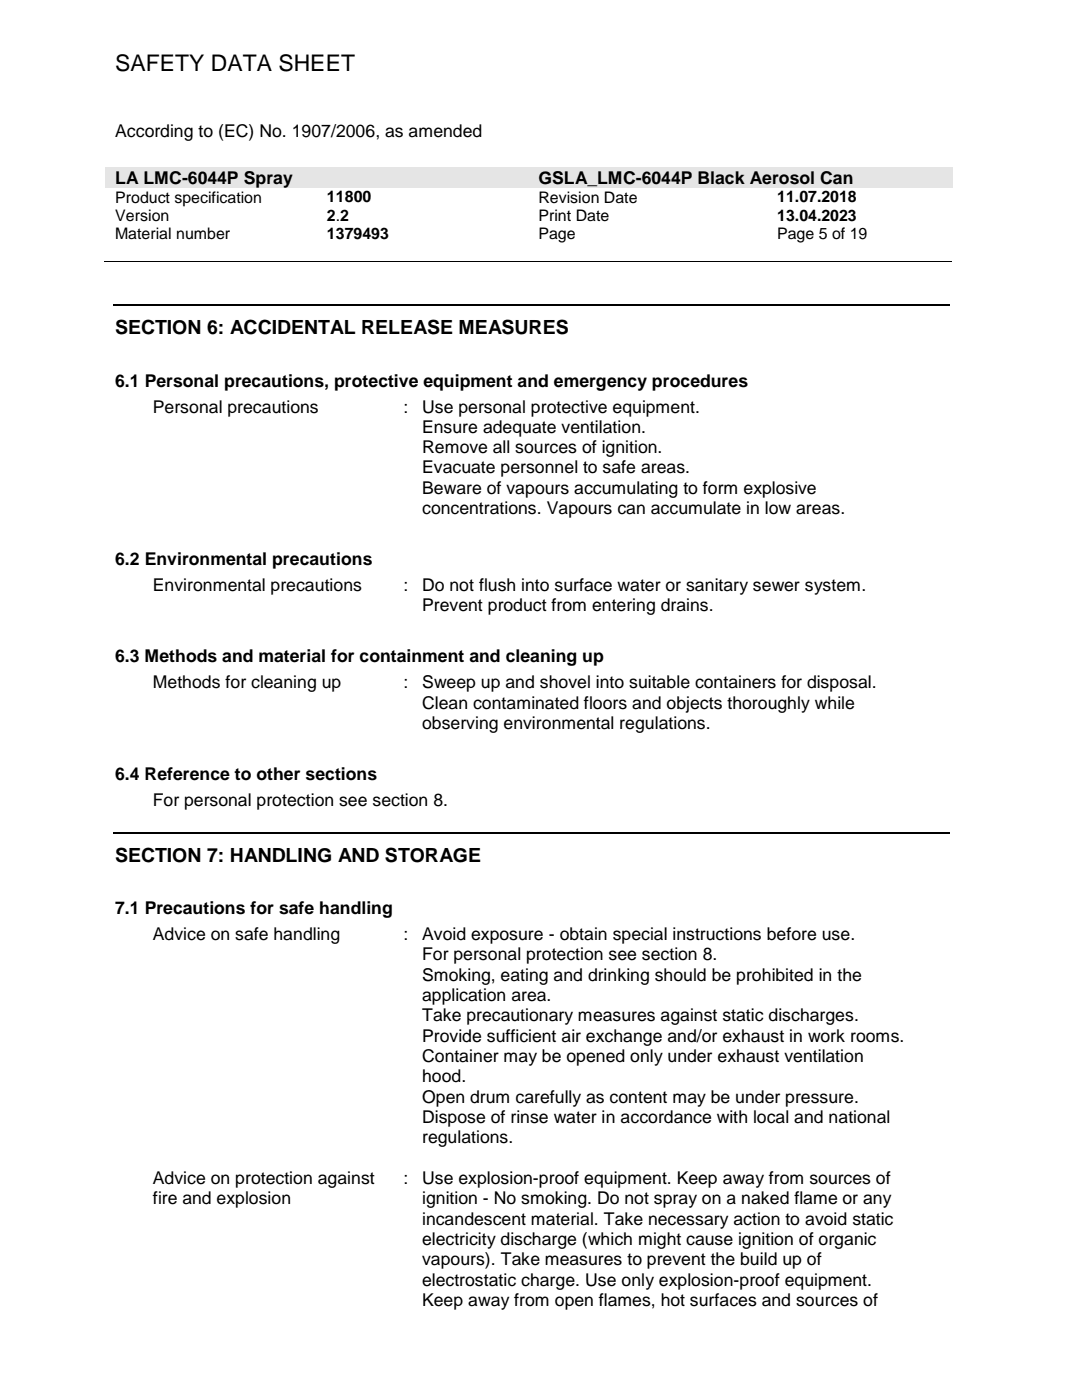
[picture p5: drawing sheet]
<svg xmlns="http://www.w3.org/2000/svg" width="216mm" height="279mm" viewBox="0 0 216 279" stroke-linecap="round" stroke-linejoin="round" font-family="sans-serif">
<defs><g id="words">
<text font-size="4.6" x="23" y="14.3">SAFETY DATA SHEET</text>
<g font-size="3.9">
<text x="23" y="66.7">SECTION 6: ACCIDENTAL RELEASE MEASURES</text>
<text x="23" y="172">SECTION 7: HANDLING AND STORAGE</text>
</g>
<g font-size="3.5">
<text x="23" y="27.4">According to (EC) No. 1907/2006, as amended</text>
<text x="23" y="36.7">LA LMC-6044P Spray</text>
<text x="107.5" y="36.7">GSLA_LMC-6044P Black Aerosol Can</text>
<text x="23" y="77.2">6.1 Personal precautions, protective equipment and emergency procedures</text>
<text x="30.5" y="82.4">Personal precautions</text>
<text x="80.5" y="82.4">:</text>
<text x="84.3" y="82.4">Use personal protective equipment.</text>
<text x="84.3" y="86.4">Ensure adequate ventilation.</text>
<text x="84.3" y="90.5">Remove all sources of ignition.</text>
<text x="84.3" y="94.5">Evacuate personnel to safe areas.</text>
<text x="84.3" y="98.6">Beware of vapours accumulating to form explosive</text>
<text x="84.3" y="102.6">concentrations. Vapours can accumulate in low areas.</text>
<text x="23" y="112.8">6.2 Environmental precautions</text>
<text x="30.5" y="118">Environmental precautions</text>
<text x="80.5" y="118">:</text>
<text x="84.3" y="118">Do not flush into surface water or sanitary sewer system.</text>
<text x="84.3" y="122">Prevent product from entering drains.</text>
<text x="23" y="132.2">6.3 Methods and material for containment and cleaning up</text>
<text x="30.5" y="137.4">Methods for cleaning up</text>
<text x="80.5" y="137.4">:</text>
<text x="84.3" y="137.4">Sweep up and shovel into suitable containers for disposal.</text>
<text x="84.3" y="141.5">Clean contaminated floors and objects thoroughly while</text>
<text x="84.3" y="145.5">observing environmental regulations.</text>
<text x="23" y="155.7">6.4 Reference to other sections</text>
<text x="30.5" y="160.8">For personal protection see section 8.</text>
<text x="23" y="182.5">7.1 Precautions for safe handling</text>
<text x="30.5" y="187.6">Advice on safe handling</text>
<text x="80.5" y="187.6">:</text>
<text x="84.3" y="187.6">Avoid exposure - obtain special instructions before use.</text>
<text x="84.3" y="191.7">For personal protection see section 8.</text>
<text x="84.3" y="195.7">Smoking, eating and drinking should be prohibited in the</text>
<text x="84.3" y="199.8">application area.</text>
<text x="84.3" y="203.9">Take precautionary measures against static discharges.</text>
<text x="84.3" y="207.9">Provide sufficient air exchange and/or exhaust in work rooms.</text>
<text x="84.3" y="212">Container may be opened only under exhaust ventilation</text>
<text x="84.3" y="216">hood.</text>
<text x="84.3" y="220.1">Open drum carefully as content may be under pressure.</text>
<text x="84.3" y="224.1">Dispose of rinse water in accordance with local and national</text>
<text x="84.3" y="228.2">regulations.</text>
<text x="30.5" y="236.3">Advice on protection against</text>
<text x="80.5" y="236.3">:</text>
<text x="84.3" y="236.3">Use explosion-proof equipment. Keep away from sources of</text>
<text x="30.5" y="240.4">fire and explosion</text>
<text x="84.3" y="240.4">ignition - No smoking. Do not spray on a naked flame or any</text>
<text x="84.3" y="244.4">incandescent material. Take necessary action to avoid static</text>
<text x="84.3" y="248.5">electricity discharge (which might cause ignition of organic</text>
<text x="84.3" y="252.6">vapours). Take measures to prevent the build up of</text>
<text x="84.3" y="256.6">electrostatic charge. Use only explosion-proof equipment.</text>
<text x="84.3" y="260.7">Keep away from open flames, hot surfaces and sources of</text>
</g>
<g font-size="3.2">
<text x="23" y="40.5">Product specification</text>
<text x="65.3" y="40.4">11800</text>
<text x="107.5" y="40.5">Revision Date</text>
<text x="155.1" y="40.4">11.07.2018</text>
<text x="23" y="44.1">Version</text>
<text x="23" y="47.8">Material number</text>
<text x="65.3" y="44">2.2</text>
<text x="65.3" y="47.7">1379493</text>
<text x="107.5" y="44.1">Print Date</text>
<text x="107.5" y="47.8">Page</text>
<text x="155.1" y="44">13.04.2023</text>
<text x="155.1" y="47.8">Page 5 of 19</text>
</g>
</g></defs>
<g fill="#e5e5e5">
<path d="M21.1 33.5h84.5v4h-84.5z" fill-rule="evenodd"/>
<path d="M23 33.5h80.6v4h-80.6z" fill-rule="evenodd"/>
<path d="M105.6 33.5h84.4v4h-84.4z" fill-rule="evenodd"/>
<path d="M107.5 33.5h80.6v4h-80.6z" fill-rule="evenodd"/>
</g>
<path d="M20.8 52.2h169.2" fill="none" stroke="#000" stroke-width=".2"/>
<g fill="#000">
<path d="M63.1 52.1h.2v.2h-.2z" fill-rule="evenodd"/>
<path d="M105.3 52.1h.2v.2h-.2z" fill-rule="evenodd"/>
<path d="M152.9 52.1h.2v.2h-.2z" fill-rule="evenodd"/>
</g>
<path d="M22.5 60.9h167M22.5 166.2h167" fill="none" stroke="#000" stroke-width=".25"/>
<use href="#words"/>
</svg>
